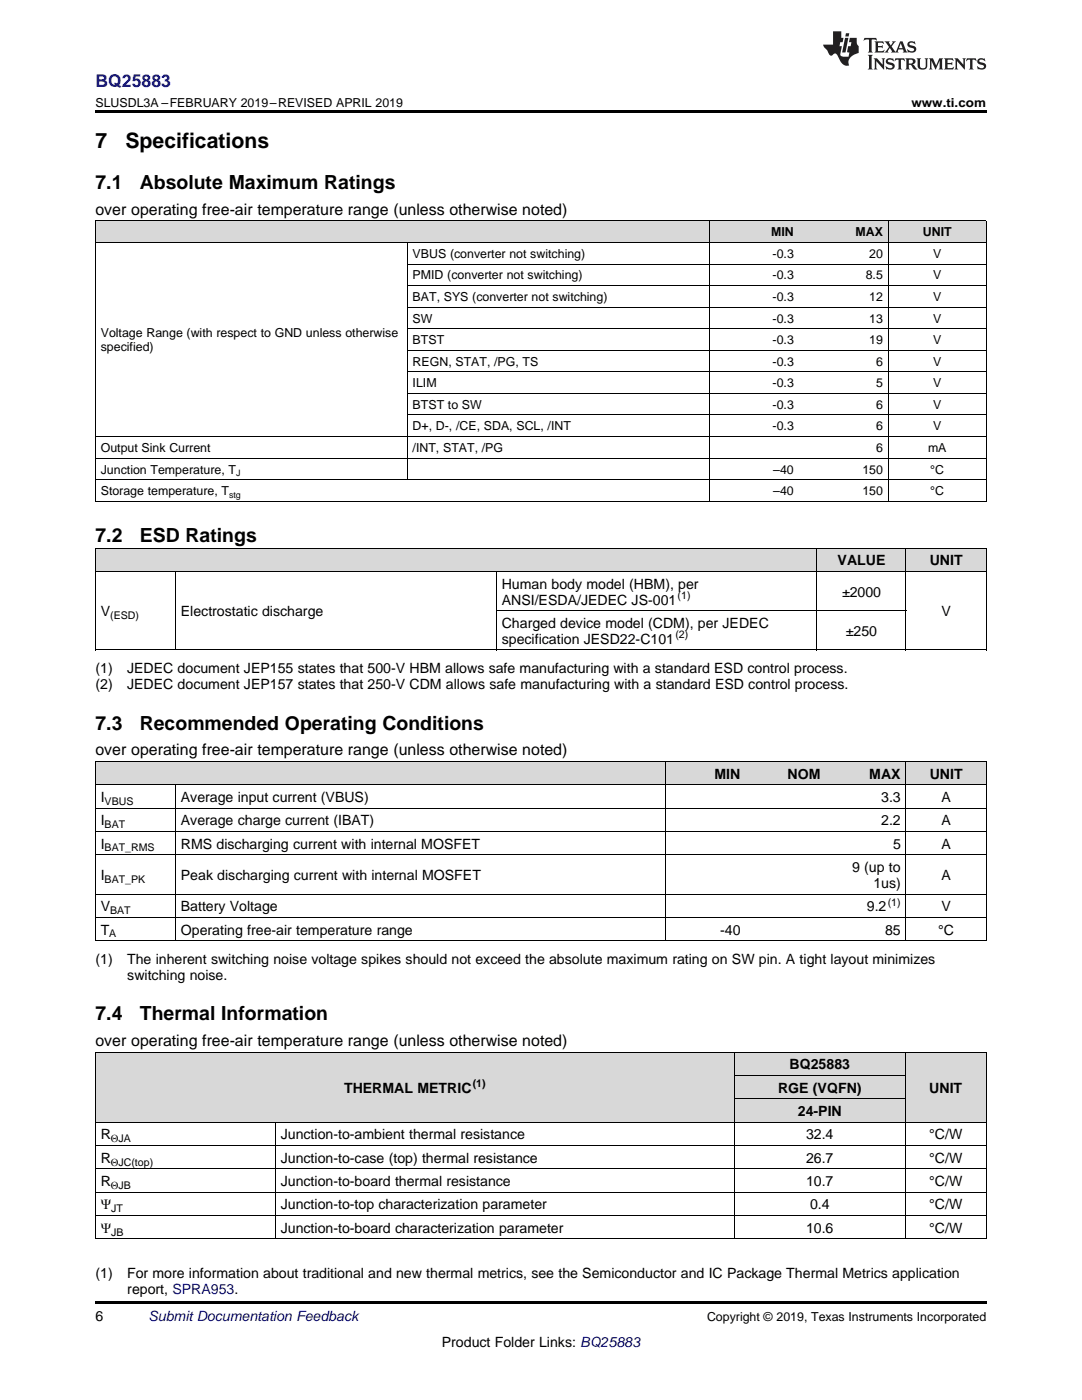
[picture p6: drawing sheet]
<svg xmlns="http://www.w3.org/2000/svg" width="216mm" height="279mm" viewBox="0 0 216 279" stroke-linecap="round" stroke-linejoin="round" font-family="sans-serif">
<defs><g id="words">
<g font-size="4.2">
<text x="19" y="29.6">7</text>
<text x="25" y="29.6">Specifications</text>
</g>
<g font-size="3.9">
<text x="19" y="37.7">7.1</text>
<text x="27.9" y="37.7">Absolute Maximum Ratings</text>
<text x="19" y="108.2">7.2</text>
<text x="27.9" y="108.2">ESD Ratings</text>
<text x="19" y="145.6">7.3</text>
<text x="27.9" y="145.6">Recommended Operating Conditions</text>
<text x="19" y="203.6">7.4</text>
<text x="27.9" y="203.6">Thermal Information</text>
</g>
<text font-size="3.5" fill="#00f" x="19" y="17.3">BQ25883</text>
<g font-size="3.2">
<text x="19" y="42.9">over operating free-air temperature range (unless otherwise noted)</text>
<text x="19" y="150.7">over operating free-air temperature range (unless otherwise noted)</text>
<text x="19" y="208.8">over operating free-air temperature range (unless otherwise noted)</text>
</g>
<g font-size="2.8">
<text x="167.1" y="112.8">VALUE</text>
<text x="185.5" y="112.8">UNIT</text>
<text x="100.1" y="117.5">Human body model (HBM), per</text>
<text x="168" y="119.1">±2000</text>
<text x="20.1" y="123">V</text>
<text x="36.1" y="123">Electrostatic discharge</text>
<text x="100.1" y="120.7">ANSI/ESDA/JEDEC JS-001</text>
<text x="100.1" y="125.3">Charged device model (CDM), per JEDEC</text>
<text x="187.9" y="123">V</text>
<text x="100.1" y="128.5">specification JESD22-C101</text>
<text x="168.8" y="126.9">±250</text>
<text x="19" y="134.3">(1)</text>
<text x="19" y="137.5">(2)</text>
<text x="25.4" y="134.3">JEDEC document JEP155 states that 500-V HBM allows safe manufacturing with a standard ESD control process.</text>
<text x="25.4" y="137.5">JEDEC document JEP157 states that 250-V CDM allows safe manufacturing with a standard ESD control process.</text>
<text x="142.6" y="155.4">MIN</text>
<text x="157.2" y="155.4">NOM</text>
<text x="173.5" y="155.4">MAX</text>
<text x="185.5" y="155.4">UNIT</text>
<text x="20.1" y="160.1">I</text>
<text x="36.1" y="160.1">Average input current (VBUS)</text>
<text x="175.8" y="160.1">3.3</text>
<text x="187.9" y="160.1">A</text>
<text x="20.1" y="164.7">I</text>
<text x="36.1" y="164.7">Average charge current (IBAT)</text>
<text x="175.8" y="164.7">2.2</text>
<text x="187.9" y="164.7">A</text>
<text x="20.1" y="169.4">I</text>
<text x="36.1" y="169.4">RMS discharging current with internal MOSFET</text>
<text x="178.2" y="169.4">5</text>
<text x="187.9" y="169.4">A</text>
<text x="20.1" y="175.6">I</text>
<text x="36.1" y="175.6">Peak discharging current with internal MOSFET</text>
<text x="170" y="174">9 (up to</text>
<text x="174.3" y="177.2">1us)</text>
<text x="187.9" y="175.6">A</text>
<text x="20.1" y="181.9">V</text>
<text x="36.1" y="181.9">Battery Voltage</text>
<text x="173" y="181.9">9.2</text>
<text x="187.9" y="181.9">V</text>
<text x="20.1" y="186.5">T</text>
<text x="36.1" y="186.5">Operating free-air temperature range</text>
<text x="143.7" y="186.5">-40</text>
<text x="176.6" y="186.5">85</text>
<text x="187.2" y="186.5">°C</text>
<text x="19" y="192.4">(1)</text>
<text x="25.4" y="192.4">The inherent switching noise voltage spikes should not exceed the absolute maximum rating on SW pin. A tight layout minimizes</text>
<text x="25.4" y="195.5">switching noise.</text>
<text x="157.6" y="213.4">BQ25883</text>
<text x="68.7" y="218.1">THERMAL METRIC</text>
<text x="155.3" y="218.1">RGE (VQFN)</text>
<text x="185.4" y="218.1">UNIT</text>
<text x="20.1" y="227.4">R</text>
<text x="56" y="227.4">Junction-to-ambient thermal resistance</text>
<text x="159.2" y="222.7">24-PIN</text>
<text x="160.8" y="227.4">32.4</text>
<text x="185.4" y="227.4">°C/W</text>
<text x="20.1" y="232.1">R</text>
<text x="56" y="232.1">Junction-to-case (top) thermal resistance</text>
<text x="160.8" y="232.1">26.7</text>
<text x="185.4" y="232.1">°C/W</text>
<text x="20.1" y="236.7">R</text>
<text x="56" y="236.7">Junction-to-board thermal resistance</text>
<text x="160.8" y="236.7">10.7</text>
<text x="185.4" y="236.7">°C/W</text>
<text x="20.1" y="241.4">Ψ</text>
<text x="56" y="241.4">Junction-to-top characterization parameter</text>
<text x="161.6" y="241.4">0.4</text>
<text x="185.4" y="241.4">°C/W</text>
<text x="20.1" y="246">Ψ</text>
<text x="56" y="246">Junction-to-board characterization parameter</text>
<text x="160.8" y="246">10.6</text>
<text x="185.4" y="246">°C/W</text>
<text x="19" y="255.1">(1)</text>
<text x="25.4" y="255.1">For more information about traditional and new thermal metrics, see the Semiconductor and IC Package Thermal Metrics application</text>
<text x="19" y="263.6">6</text>
<text x="25.4" y="258.2">report, SPRA953.</text>
<text x="88.2" y="268.9">Product Folder Links: BQ25883</text>
</g>
<text font-size="2.8" fill="#0000c8" x="29.6" y="263.6">Submit Documentation Feedback</text>
<g font-size="2.5">
<text x="19" y="21.4">SLUSDL3A –FEBRUARY 2019–REVISED APRIL 2019</text>
<text x="181.9" y="21.4">www.ti.com</text>
<text x="153.9" y="47.2">MIN</text>
<text x="170.7" y="47.2">MAX</text>
<text x="184.1" y="47.2">UNIT</text>
<text x="82.3" y="51.5">VBUS (converter not switching)</text>
<text x="154.2" y="51.5">-0.3</text>
<text x="173.5" y="51.5">20</text>
<text x="186.2" y="51.5">V</text>
<text x="82.3" y="55.8">PMID (converter not switching)</text>
<text x="154.2" y="55.8">-0.3</text>
<text x="172.8" y="55.8">8.5</text>
<text x="186.2" y="55.8">V</text>
<text x="82.3" y="60.1">BAT, SYS (converter not switching)</text>
<text x="82.3" y="64.4">SW</text>
<text x="154.2" y="60.1">-0.3</text>
<text x="154.2" y="64.4">-0.3</text>
<text x="173.5" y="60.1">12</text>
<text x="173.5" y="64.4">13</text>
<text x="186.2" y="60.1">V</text>
<text x="186.2" y="64.4">V</text>
<text x="20.1" y="67.3">Voltage Range (with respect to GND unless otherwise</text>
<text x="20.1" y="70.1">specified)</text>
<text x="82.3" y="68.7">BTST</text>
<text x="154.2" y="68.7">-0.3</text>
<text x="173.5" y="68.7">19</text>
<text x="186.2" y="68.7">V</text>
<text x="82.3" y="73">REGN, STAT, /PG, TS</text>
<text x="82.3" y="77.3">ILIM</text>
<text x="154.2" y="73">-0.3</text>
<text x="154.2" y="77.3">-0.3</text>
<text x="174.8" y="73">6</text>
<text x="174.8" y="77.3">5</text>
<text x="186.2" y="73">V</text>
<text x="186.2" y="77.3">V</text>
<text x="82.3" y="81.6">BTST to SW</text>
<text x="154.2" y="81.6">-0.3</text>
<text x="174.8" y="81.6">6</text>
<text x="186.2" y="81.6">V</text>
<text x="82.3" y="85.9">D+, D-, /CE, SDA, SCL, /INT</text>
<text x="154.2" y="85.9">-0.3</text>
<text x="174.8" y="85.9">6</text>
<text x="186.2" y="85.9">V</text>
<text x="20.1" y="90.2">Output Sink Current</text>
<text x="20.1" y="94.5">Junction Temperature, T</text>
<text x="82.3" y="90.2">/INT, STAT, /PG</text>
<text x="154.3" y="94.5">–40</text>
<text x="172.1" y="94.5">150</text>
<text x="174.8" y="90.2">6</text>
<text x="185.2" y="90.2">mA</text>
<text x="185.6" y="94.5">°C</text>
<text x="20.1" y="98.8">Storage temperature, T</text>
<text x="154.3" y="98.8">–40</text>
<text x="172.1" y="98.8">150</text>
<text x="185.6" y="98.8">°C</text>
<text x="141.1" y="263.6">Copyright © 2019, Texas Instruments Incorporated</text>
</g>
<g font-size="2.1">
<text x="135.2" y="119.5">(1)</text>
<text x="22" y="123.5">(ESD)</text>
<text x="134.8" y="127.4">(2)</text>
<text x="20.9" y="160.6">VBUS</text>
<text x="20.9" y="165.3">BAT</text>
<text x="20.9" y="169.9">BAT_RMS</text>
<text x="20.9" y="176.2">BAT_PK</text>
<text x="22" y="182.4">BAT</text>
<text x="177.1" y="180.7">(1)</text>
<text x="21.8" y="187.1">A</text>
<text x="94.3" y="217">(1)</text>
<text x="22.1" y="228">ΘJA</text>
<text x="22.1" y="232.6">ΘJC(top)</text>
<text x="22.1" y="237.3">ΘJB</text>
<text x="22.2" y="241.9">JT</text>
<text x="22.2" y="246.6">JB</text>
</g>
<g font-size="1.8">
<text x="47.1" y="95">J</text>
<text x="45.7" y="99.3">stg</text>
</g>
</g></defs>
<g fill="#d8d8d8">
<path d="M19 210h36v14h-36z"/>
<path d="M55 210h91.5v14h-91.5z"/>
<path d="M180.7 210h16.1v14h-16.1z"/>
<path d="M146.5 219.4h34.2v4.6h-34.2z"/>
<path d="M146.5 214.7h34.2v4.7h-34.2z"/>
<path d="M146.5 210h34.2v4.7h-34.2z"/>
<path d="M19 152h16v4.7h-16z"/>
<path d="M35 152h97.8v4.7h-97.8z"/>
<path d="M132.8 152h16v4.7h-16z"/>
<path d="M148.8 152h16v4.7h-16z"/>
<path d="M164.8 152h16v4.7h-16z"/>
<path d="M180.8 152h16v4.7h-16z"/>
<path d="M19 109.4h16v4.7h-16z"/>
<path d="M35 109.4h64.1v4.7h-64.1z"/>
<path d="M99.1 109.4h64v4.7h-64z"/>
<path d="M163.1 109.4h17.7v4.7h-17.7z"/>
<path d="M180.8 109.4h16v4.7h-16z"/>
<path d="M19 44.1h62.3v4.3h-62.3z"/>
<path d="M81.3 44.1h60.4v4.3h-60.4z"/>
<path d="M141.7 44.1h17.8v4.3h-17.8z"/>
<path d="M159.5 44.1h17.8v4.3h-17.8z"/>
<path d="M177.3 44.1h19.5v4.3h-19.5z"/>
</g>
<g fill="#000">
<path d="M19 22h177.8v.5h-177.8zM19 129.7l.2 .1zM99 129.7l.1 .1zM162.9 129.7l.2 .1zM180.7 129.7l.1 .1zM196.7 129.7l.1 .1zM19 187.7l.2 .1zM132.7 187.7l.1 .1zM148.7 187.7l.1 .1zM164.7 187.7l.1 .1zM180.7 187.7l.1 .1zM196.7 187.7l.1 .1z"/>
<path d="M19 259.7h177.8v.5h-177.8z"/>
</g>
<g fill="none" stroke="#000" stroke-width=".2">
<path d="M19 48.4h177.8M19 44.1h177.8M19.1 44.1v56M81.2 48.4v47.4M81.3 57h115.5M81.3 52.7h115.5M141.7 44.1v56M177.2 44.1v56M196.8 44.1v56M81.3 78.5h115.5M81.3 74.2h115.5M81.3 69.9h115.5"/>
<path d="M81.3 65.6h115.5M81.3 61.3h115.5M19 95.7h177.8M19 91.4h177.8M19 87.1h177.8M81.3 82.8h115.5M19 109.4h177.8v20.4M19 114h177.8M19 100h177.8M19.1 109.4v20.4M35 114.1v15.7M99 114.1v15.7"/>
<path d="M163 109.4v20.4M180.8 109.4v20.4M19 129.7h177.8M99.1 121.9h81.7M19 156.6h177.8M19 152h177.8M19.1 152v35.8M35 156.6v31.2M132.8 152v35.8M180.8 152v35.8M196.8 152v35.8M19 178.4h177.8"/>
<path d="M19 170.6h177.8M19 165.9h177.8M19 161.3h177.8M19 187.7h177.8M19 183.1h177.8M19 210h177.8M19.1 210v37.3M146.5 210v37.3M146.5 219.3h34.2M146.5 214.6h34.2M180.6 210v37.3M196.8 210v37.3"/>
<path d="M19 237.9h177.8M19 233.3h177.8M19 228.6h177.8M19 224h177.8M54.9 224v23.3M19 247.2h177.8M19 242.6h177.8"/>
</g>
<g fill="#231f20">
<path d="M172.5 7.6l-.1 .5 .4-.2h.6v.1v2.1l-.2 .4h.9l-.2-.4v-2.1l.1-.1h.5l.5 .2-.2-.5zM174.5 8.3l.2 .3v1.5l-.2 .4h1.8l.2-.6a1.04 1.04 0 0 1-1.3 .2v-.7h.6l.3 .2v-.6l-.3 .2h-.6v-.6l.8-.1 .4 .3-.2-.5zM176.5 8.3l.9 1.1-.9 1.1h.8l-.2-.2 .4-.7 .5 .7-.2 .2h1.5l-.2-.2 .2-.4h.9l.1 .4-.2 .2h1l-.3-.3-.7-1.9h-.5l-.9 2-.8-1 .9-1h-.8l.1 .3-.4 .5-.3-.6 .1-.2zM179.7 8.6l.4 1h-.7zM181.3 8.4a.63 .63 0 0 0-.2 .7 .63 .63 0 0 0 .6 .4l.6 .2 .1 .2a.75 .75 0 0 1-.7 .4 .75 .75 0 0 1-.6-.5l.1 .7 .1-.1a1.11 1.11 0 0 0 1.5-.6 1.13 1.13 0 0 0-1.2-.8l-.1-.4a1.04 1.04 0 0 1 1.2 .2l-.2-.5-.2 .1-.4-.2zM173.2 10.9l.2 .4v2.2l-.2 .4h1l-.3-.4v-2.2l.3-.4zM174.3 11.6l.3 .4v1.5l-.3 .4h.8l-.2-.4v-1.3l1.5 1.7v-1.9l.2-.4h-.7l.2 .4v.9l-1.1-1.3zM177 11.8a.62 .62 0 0 0-.2 .7 .62 .62 0 0 0 .6 .4l.6 .1 .1 .3a.76 .76 0 0 1-.7 .3 .76 .76 0 0 1-.7-.4l.2 .7 .1-.1a1.11 1.11 0 0 0 1.5-.6 1.13 1.13 0 0 0-1.2-.8l-.1-.4a1.04 1.04 0 0 1 1.2 .2l-.2-.6-.2 .1-.5-.1zM178.7 11.6l-.2 .6a.61 .61 0 0 1 .8-.3v1.6l-.2 .4h.9l-.2-.4v-1.6a.63 .63 0 0 1 .7 .3l-.1-.6zM180.6 11.6l.3 .4v1.5l-.3 .4h1l-.2-.2-.1-.8 .6 .2a.76 .76 0 0 0 1.2 .7l-1-1a.58 .58 0 0 0 .6-.5 .58 .58 0 0 0-.5-.6zM181.4 11.9h.1a.45 .45 0 0 1 .5 .1 .45 .45 0 0 1 .1 .5l-.8 .2zM182.9 11.6l.2 .2a2.17 2.17 0 0 0 .3 1.9 .99 .99 0 0 0 1.6-.6v-1.1l.2-.4h-.7l.2 .2a1.92 1.92 0 0 1-.2 1.8 .6 .6 0 0 1-.9-.5v-1.1l.2-.4zM185.4 11.6l.2 .4v1.5l-.2 .4h.7l-.2-.4v-1.4l.8 1.8 .8-1.8v1.4l-.2 .4h.9l-.2-.4v-1.5l.2-.4h-.8l-.6 1.5-.6-1.5zM188.4 11.6l.2 .4v1.5l-.2 .4h1.8l.1-.6a1.04 1.04 0 0 1-1.2 .1v-.6h.5l.4 .2v-.6l-.4 .2h-.5v-.7h.8l.3 .3-.1-.6zM190.5 11.6l.2 .4v1.5l-.2 .4h.7l-.2-.4v-1.3l1.5 1.7v-1.9l.2-.4h-.7l.2 .4v.9l-1.1-1.3zM192.9 11.6l-.1 .6a.61 .61 0 0 1 .7-.3l.1 1.6-.3 .4h1l-.3-.4 .1-1.6a.63 .63 0 0 1 .7 .3l-.1-.6zM195.2 11.8a.62 .62 0 0 0-.2 .7 .62 .62 0 0 0 .6 .4l.6 .1 .1 .3a.76 .76 0 0 1-.7 .3 .76 .76 0 0 1-.6-.4l.1 .7 .1-.1a1.11 1.11 0 0 0 1.6-.6 1.13 1.13 0 0 0-1.3-.8l-.1-.4a1.04 1.04 0 0 1 1.2 .2l-.1-.6-.2 .1-.5-.1z"/>
<path d="M166.2 6.3v2.6h-1.9v.4l.8 .9a.91 .91 0 0 0 1 .8 .56 .56 0 0 1 .5-.3 .56 .56 0 0 1 .5 .3l.4 .8a1.53 1.53 0 0 0 1.9 1.2 1.54 1.54 0 0 1 1-2.1l.9-.3v-1.4a1.52 1.52 0 0 1-.4-1.6h-1.3l-.2 .8h.5l-.2 .8h-.5l-.1 1v.2l.4 .1-.2 .8a1.93 1.93 0 0 1-1.6-.3l.3-1.8h-.5l.2-.8h.4l.2-.8h-.4v-1.3zM168.6 7.6l-.6 2.9h.7l.6-2.9zM168.8 6.6l-.1 .7h.6l.2-.7z"/>
</g>
<use href="#words"/>
</svg>
